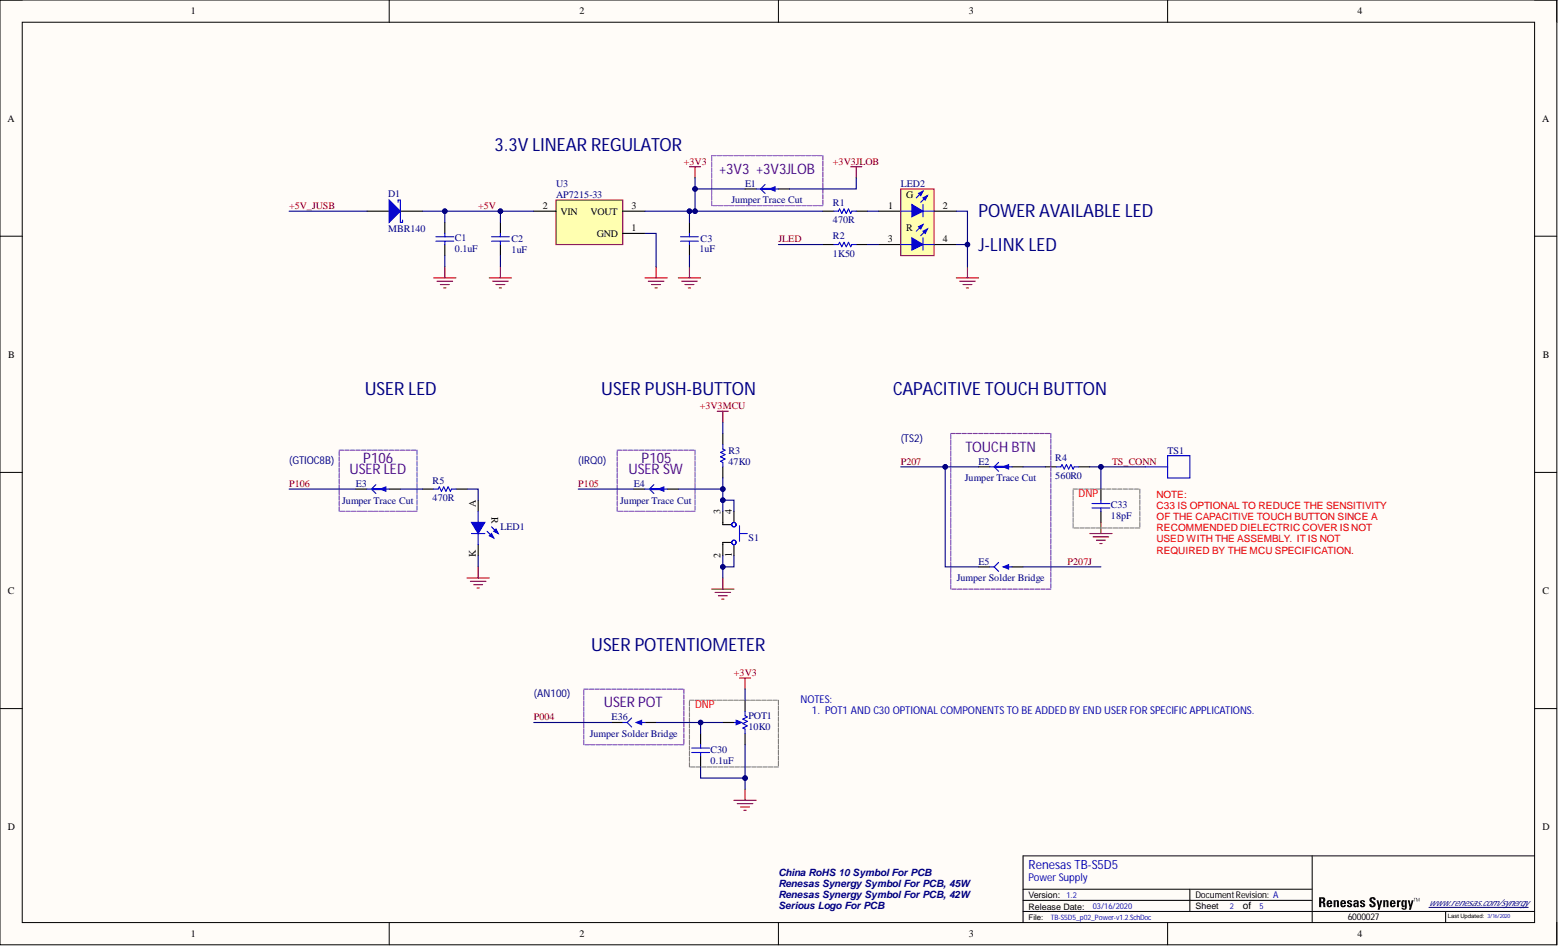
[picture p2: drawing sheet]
<svg xmlns="http://www.w3.org/2000/svg" width="356mm" height="216mm" viewBox="0 0 356 216" stroke-linecap="round" stroke-linejoin="round" font-family="sans-serif">
<defs><g id="words">
<g font-size="4.1" fill="#000080">
<text x="112.9" y="34.4">3.3V LINEAR REGULATOR</text>
<text x="223.4" y="49.6">POWER AVAILABLE LED</text>
<text x="223.4" y="57.2">J-LINK LED</text>
<text x="83.2" y="90.2">USER LED</text>
<text x="137.2" y="90.2">USER PUSH-BUTTON</text>
<text x="203.9" y="90.2">CAPACITIVE TOUCH BUTTON</text>
<text x="134.9" y="148.6">USER POTENTIOMETER</text>
</g>
<g font-size="3.3" fill="#48128a">
<text x="164.1" y="39.7">+3V3 +3V3JLOB</text>
<text x="82.9" y="105.6">P106</text>
<text x="146.4" y="105.6">P105</text>
<text x="220.4" y="103.1">TOUCH BTN</text>
<text x="79.8" y="108.2">USER LED</text>
<text x="143.5" y="108.2">USER SW</text>
<text x="137.8" y="161.4">USER POT</text>
</g>
<text font-size="2.9" fill="#00f" x="234.8" y="198.4">RenesasTB-S5D5</text>
<g font-size="2.5" fill="#000080">
<text x="205.6" y="100.8">(TS2)</text>
<text x="66" y="105.9">(GTIOC8B)</text>
<text x="132" y="105.9">(IRQ0)</text>
<text x="121.8" y="159.1">(AN100)</text>
</g>
<g font-size="2.5" fill="#f00">
<text x="246.2" y="113.5">DNP</text>
<text x="158.6" y="161.7">DNP</text>
</g>
<g font-size="2.5" fill="#0000bf">
<text x="182.7" y="160.4">NOTES:</text>
<text x="185.3" y="162.9">1. POT1 AND C30OPTIONALCOMPONENTSTO BE ADDED BY END USER FOR SPECIFICAPPLICATIONS.</text>
</g>
<text font-size="2.5" fill="#00f" x="234.8" y="201">Power Supply</text>
<g font-size="2.3">
<text x="43.6" y="3.3">1</text>
<text x="132.2" y="3.3">2</text>
<text x="221.2" y="3.3">3</text>
<text x="309.8" y="3.3">4</text>
<text x="1.7" y="27.7">A</text>
<text x="352" y="27.7">A</text>
<text x="123.9" y="47.7">2</text>
<text x="144.2" y="47.7">3</text>
<text x="202.7" y="47.7">1</text>
<text x="206.9" y="45.2">G</text>
<text x="215.2" y="47.7">2</text>
<text x="127.9" y="49">VIN</text>
<text x="134.8" y="49">VOUT</text>
<text x="144.2" y="52.8">1</text>
<text x="206.9" y="52.8">R</text>
<text x="136.2" y="54">GND</text>
<text x="202.6" y="55.3">3</text>
<text x="215.2" y="55.3">4</text>
<text x="1.9" y="81.6">B</text>
<text x="352.1" y="81.6">B</text>
<text x="108.6" y="115.7" transform="rotate(-90 108.6 115.7)">A</text>
<text x="112.2" y="118" transform="rotate(90 112.2 118)">R</text>
<text x="164.5" y="117.2" transform="rotate(-90 164.5 117.2)">3</text>
<text x="167" y="117.2" transform="rotate(-90 167 117.2)">4</text>
<text x="108.6" y="127" transform="rotate(-90 108.6 127)">K</text>
<text x="164.5" y="127.3" transform="rotate(-90 164.5 127.3)">2</text>
<text x="167" y="127.2" transform="rotate(-90 167 127.2)">1</text>
<text x="1.8" y="135.5">C</text>
<text x="352" y="135.5">C</text>
<text x="1.8" y="189.4">D</text>
<text x="352" y="189.4">D</text>
<text x="283.7" y="207.5">of</text>
<text x="43.6" y="213.9">1</text>
<text x="132.2" y="213.9">2</text>
<text x="221.2" y="213.9">3</text>
<text x="309.8" y="213.9">4</text>
</g>
<g font-size="2.3" fill="#800000">
<text x="156.1" y="37.5">+3V3</text>
<text x="190.1" y="37.5">+3V3JLOB</text>
<text x="66" y="47.7">+5V_JUSB</text>
<text x="109.1" y="47.7">+5V</text>
<text x="177.7" y="55.3">JLED</text>
<text x="159.7" y="93.4">+3V3MCU</text>
<text x="205.6" y="106">P207</text>
<text x="253.8" y="106">TS_CONN</text>
<text x="66" y="111.1">P106</text>
<text x="132" y="111.1">P105</text>
<text x="243.7" y="128.9">P207J</text>
<text x="167.5" y="154.2">+3V3</text>
<text x="121.8" y="164.4">P004</text>
</g>
<g font-size="2.3" fill="#000080">
<text x="88.6" y="44.9">D1</text>
<text x="126.9" y="45.2">AP7215-33</text>
<text x="126.9" y="42.6">U3</text>
<text x="166.9" y="46.4">Jumper Trace Cut</text>
<text x="170.1" y="42.6">E1</text>
<text x="190.1" y="46.9">R1</text>
<text x="205.6" y="42.6">LED2</text>
<text x="88.6" y="53">MBR140</text>
<text x="190.1" y="51">470R</text>
<text x="103.8" y="57.6">0.1uF</text>
<text x="103.8" y="55">C1</text>
<text x="116.8" y="57.8">1uF</text>
<text x="116.8" y="55.3">C2</text>
<text x="159.6" y="57.6">1uF</text>
<text x="159.9" y="55.3">C3</text>
<text x="190.1" y="58.6">1K50</text>
<text x="190.1" y="54.5">R2</text>
<text x="166.2" y="106">47K0</text>
<text x="166.2" y="103.5">R3</text>
<text x="223.4" y="106">E2</text>
<text x="240.9" y="105.3">R4</text>
<text x="266.5" y="103.5">TS1</text>
<text x="81.2" y="111.1">E3</text>
<text x="98.7" y="110.4">R5</text>
<text x="144.7" y="111.1">E4</text>
<text x="220.2" y="109.8">Jumper Trace Cut</text>
<text x="240.9" y="109.3">560R0</text>
<text x="78.1" y="114.9">Jumper Trace Cut</text>
<text x="98.7" y="114.4">470R</text>
<text x="141.5" y="114.9">Jumper Trace Cut</text>
<text x="253.6" y="118.5">18pF</text>
<text x="253.6" y="115.9">C33</text>
<text x="114.2" y="121">LED1</text>
<text x="170.8" y="123.5">S1</text>
<text x="223.4" y="128.9">E5</text>
<text x="218.4" y="132.7">Jumper Solder Bridge</text>
<text x="139.6" y="164.4">E36</text>
<text x="170.8" y="166.7">10K0</text>
<text x="170.8" y="164.1">POT1</text>
<text x="134.6" y="168.2">Jumper Solder Bridge</text>
<text x="162.2" y="171.7">C30</text>
<text x="162.2" y="174.3">0.1uF</text>
<text x="177.7" y="202.4">Renesas Synergy Symbol For PCB, 45W</text>
<text x="177.7" y="199.9">China RoHS 10 Symbol For PCB</text>
<text x="177.7" y="205">Renesas Synergy Symbol For PCB, 42W</text>
<text x="177.7" y="207.5">Serious Logo For PCB</text>
</g>
<g font-size="2.3" fill="#f00">
<text x="264" y="113.6">NOTE:</text>
<text x="264" y="116.2">C33 IS OPTIONAL TO REDUCE THE SENSITIVITY</text>
<text x="264" y="118.7">OF THE CAPACITIVE TOUCH BUTTON SINCE A</text>
<text x="264" y="121.3">RECOMMENDED DIELECTRIC COVER IS NOT</text>
<text x="264" y="123.8">USED WITH THE ASSEMBLY. IT IS NOT</text>
<text x="264" y="126.3">REQUIRED BY THE MCU SPECIFICATION.</text>
</g>
<g font-size="2.1">
<text x="272.8" y="204.9">DocumentRevision: A</text>
<text x="307.6" y="210">6000027</text>
</g>
<text font-size="2.1" fill="#000080" x="326.1" y="206.8">www.renesas.com/synergy</text>
<g font-size="2">
<text x="234.8" y="205.1">Version:</text>
<text x="234.8" y="207.6">Release Date:</text>
<text x="272.8" y="207.4">Sheet</text>
</g>
<g font-size="1.9" fill="#00f">
<text x="243.4" y="205">1.2</text>
<text x="249.4" y="207.5">03/16/2020</text>
<text x="280.7" y="207.4">2</text>
<text x="287.5" y="207.4">5</text>
</g>
<text font-size="1.8" x="234.8" y="209.9">File:</text>
<text font-size="1.7" fill="#00f" x="239.9" y="209.9">TB-S5D5_p02_Power-v1.2.SchDoc</text>
<text font-size="1.4" x="330.5" y="209.6">Last Updated: 3/16/2020</text>
</g></defs>
<path d="M0 0h355.3v215.6h-355.3z" fill-rule="evenodd" fill="#fffcf8"/>
<path d="M0 0h355.3v215.6h-355.3z" fill="none" stroke="#000" stroke-width=".23"/>
<path d="M5.1 5.1h345.2v205.5h-345.2z" fill-rule="evenodd" fill="#fffcf8"/>
<g fill="none" stroke="#000" stroke-width=".23">
<path d="M0 0h5.1M5.1 5.1h345.2v205.5h-345.2zM88.8 0v5.1M177.7 0v5.1M266.5 0v5.1M350.3 0h5v5.1M0 53.9h5.1M350.3 53.9h5M0 107.8h5.1M350.3 107.8h5M0 161.7h5.1M350.3 161.7h5"/>
<path d="M299.5 195.3v15.3M350.3 195.3h-116.8v15.3M88.8 210.6v5M177.7 210.6v5M233.5 202.9h66M233.5 208h116.8M233.5 205.5h66M266.5 210.6v5M271.6 202.9v5.1M330 208v2.6M355.3 210.6v5"/>
</g>
<path d="M326.1 207.1h22.7" fill="none" stroke="#000080" stroke-width=".23"/>
<g fill="#000">
<path d="M304.4 205.5h.4v.1l.4-.2 .3 .2 .1 1.4h-.4v-1.1l-.2-.2-.2 .2v1.1h-.4zM307.5 205.6a.65 .65 0 0 1 1.1 .3l-.7-.2a.6 .6 0 0 0 .6 .6 .57 .57 0 0 1-.4 .8 .57 .57 0 0 1-.7-.6h.5v.3h.3a.57 .57 0 0 0-.6-.6zM310.5 205.6a.65 .65 0 0 1 1.1 .3l-.7-.2a.6 .6 0 0 0 .6 .6 .57 .57 0 0 1-.4 .8 .57 .57 0 0 1-.7-.6h.4l.1 .3h.2a.57 .57 0 0 0-.6-.6zM312.7 204.9a.71 .71 0 0 1 .8-.2 .71 .71 0 0 1 .5 .7h-.5l-.1-.3h-.3v.4l.3 .2a.73 .73 0 0 1 .6 .8 .73 .73 0 0 1-.8 .6 .73 .73 0 0 1-.7-.8h.5l.1 .4h.2l.2-.1a.63 .63 0 0 0-.6-.7 .67 .67 0 0 1-.2-1zM314.2 205.5h.4l.2 1.1 .3-1.1h.4l-.6 2.1h-.5l.2-.6zM315.7 205.5h.4l.1 .1 .3-.2 .4 .2v1.4h-.4v-1.1l-.2-.2-.2 .2v1.1h-.4zM318.8 205.5h.5v.2l.4-.3v.4l-.4 .2v1h-.5zM321.3 205.5h.4l.3 1.1 .2-1.1h.4l-.6 2.1h-.4l.1-.6zM322.7 204.9h.5l-.2 .1v.8l-.1-.8zM323.2 204.9l.4 .8 .4-.8v.9l-.1-.8-.2 .8-.4-.8-.1 .8z"/>
<path d="M301.1 204.8h.9a.59 .59 0 0 1 .5 .5 .59 .59 0 0 1-.4 .6l.3 .2 .1 .9h-.4l-.1-.3a.46 .46 0 0 0-.4-.6v.9h-.5zM301.6 205.1v.7l.3-.1 .1-.5z"/>
<path d="M302.9 205.7a.69 .69 0 0 1 .9-.2 .69 .69 0 0 1 .3 .8h-.9l.2 .5 .2-.3h.5a.66 .66 0 0 1-.8 .6 .66 .66 0 0 1-.5-.9zM303.3 205.8l-.1 .3h.4v-.3z"/>
<path d="M306 205.7a.68 .68 0 0 1 .9-.2 .68 .68 0 0 1 .3 .8h-.8l.2 .5 .2-.3h.4a.66 .66 0 0 1-.8 .6 .66 .66 0 0 1-.5-.9zM306.4 205.8v.3h.4l-.1-.3z"/>
<path d="M309.1 205.5l.1-.1a.6 .6 0 0 1 .9 .6v1h-.4v-.2l-.1 .2a.45 .45 0 0 1-.5 0 .45 .45 0 0 1-.2-.4 .61 .61 0 0 1 .8-.6l-.2-.3-.2 .2h-.4zM309.3 206.4l.2 .4 .1-.1 .1-.4z"/>
<path d="M317.3 205.7a.68 .68 0 0 1 .9-.2 .68 .68 0 0 1 .3 .8h-.8l.2 .5 .2-.3h.4a.66 .66 0 0 1-.8 .6 .66 .66 0 0 1-.5-.9zM317.7 205.8v.3h.4l-.1-.3z"/>
<path d="M320 205.5l.5-.1 .2 .2v-.1h.4v1.6a.63 .63 0 0 1-.6 .5 .63 .63 0 0 1-.6-.4l.7 .1v-.5l-.3 .2a.97 .97 0 0 1-.3-1.5zM320.3 205.7v.8l.2 .2 .1-.2v-.6v-.1z"/>
</g>
<g fill="none" stroke="#800000" stroke-width=".25">
<path d="M99 63.4h5.1M99.7 64.2h3.6M100.5 64.9h2M101.3 65.7h.5M101.5 60.9v2.5M111.7 63.4h5.1M112.4 64.2h3.6M113.2 64.9h2M114 65.7h.5M114.2 60.9v2.5M147.2 63.4h5.1M148 64.2h3.5"/>
<path d="M148.7 64.9h2.1M149.5 65.7h.5M149.7 60.9v2.5M154.8 63.4h5.1M155.6 64.2h3.5M156.3 64.9h2.1M157.1 65.7h.5M157.4 60.9v2.5"/>
</g>
<path d="M200.5 48.2h5.1M200.5 55.8h5.1M213.2 48.2h5.1M213.2 55.8h5.1" fill="none" stroke="#000" stroke-width=".25"/>
<path d="M205.6 43.1h7.6v15.2h-7.6z" fill-rule="evenodd" fill="#ffffb0"/>
<path d="M205.6 43.1h7.6v15.2h-7.6z" fill="none" stroke="#800000" stroke-width=".23"/>
<path d="M210.7 43.6l-1.6 1.6M211.7 44.6l-1.5 1.6" fill="none" stroke="#00f" stroke-width=".25"/>
<path d="M210.7 45.2l1-.6-.5 1.1z" fill="#00f"/>
<path d="M210.7 45.2l1-.6-.5 1.1z" fill="none" stroke="#00f" stroke-width=".25"/>
<path d="M209.6 44.1l1.1-.5-.5 1z" fill="#00f"/>
<path d="M209.6 44.1l1.1-.5-.5 1zM210.7 46.7v2.8" fill="none" stroke="#00f" stroke-width=".25"/>
<path d="M208.1 46.7l2.6 1.5-2.6 1.3z" fill="#00f"/>
<path d="M205.6 48.2h2.5M208.1 46.7l2.6 1.5-2.6 1.3zM209.6 48.2h3.6M210.7 51.2l-1.6 1.6M211.7 52.3l-1.5 1.5" fill="none" stroke="#00f" stroke-width=".25"/>
<path d="M210.7 52.8l1-.5-.5 1z" fill="#00f"/>
<path d="M210.7 52.8l1-.5-.5 1z" fill="none" stroke="#00f" stroke-width=".25"/>
<path d="M209.6 51.8l1.1-.6-.5 1.1z" fill="#00f"/>
<path d="M209.6 51.8l1.1-.6-.5 1.1zM210.7 54.3v2.8" fill="none" stroke="#00f" stroke-width=".25"/>
<path d="M208.1 54.3l2.6 1.5-2.6 1.3z" fill="#00f"/>
<g fill="none" stroke="#00f" stroke-width=".25">
<path d="M99.5 54h4.1M99.5 55h4.1M101.5 53.3v.7M101.5 55v.8M112.2 54h4M112.2 55h4M114.2 53.3v.7M114.2 55v.8M155.3 54h4.1M155.3 55h4.1M157.4 53.3v.7M157.4 55v.8"/>
<path d="M205.6 55.8h2.5M208.1 54.3l2.6 1.5-2.6 1.3zM209.6 55.8h3.6"/>
</g>
<path d="M218.3 63.4h5.1M219 64.2h3.6M219.8 64.9h2M220.6 65.7h.5M220.8 60.9v2.5M162.4 134.4h5.1M163.2 135.2h3.6M164 136h2M164.7 136.7h.5M165 131.9v2.5" fill="none" stroke="#800000" stroke-width=".25"/>
<path d="M101.5 50.7v2.6M101.5 55.8v2.5M114.2 50.7v2.6M114.2 55.8v2.5M157.4 50.7v2.6M157.4 55.8v2.5" fill="none" stroke="#000" stroke-width=".25"/>
<path d="M126.9 45.7h15.2v10.1h-15.2z" fill-rule="evenodd" fill="#ffffb0"/>
<path d="M126.9 45.7h15.2v10.1h-15.2z" fill="none" stroke="#800000" stroke-width=".25"/>
<path d="M121.8 48.2h5.1M142.1 53.3h5.1M142.1 48.2h5.1M109.1 114.2v2.5M109.1 124.3v2.5" fill="none" stroke="#000" stroke-width=".25"/>
<path d="M111.2 121.3l1.5 1.5M112.2 120.2l1.5 1.6" fill="none" stroke="#00f" stroke-width=".25"/>
<path d="M111.7 122.3l.5-.5 .5 1z" fill="#00f"/>
<path d="M111.7 122.3l.5-.5 .5 1z" fill="none" stroke="#00f" stroke-width=".25"/>
<path d="M112.7 121.3l.5-.5 .5 1z" fill="#00f"/>
<path d="M107.6 121.8h3.1M112.7 121.3l.5-.5 .5 1z" fill="none" stroke="#00f" stroke-width=".25"/>
<path d="M107.6 119.2h3.1l-1.6 2.6z" fill="#00f"/>
<g fill="none" stroke="#00f" stroke-width=".25">
<path d="M190.4 48.2h1l.2-.5 .5 1 .5-1 .5 1 .6-1 .5 1 .2-.5h1M190.4 55.8h1l.2-.5 .5 1 .5-1 .5 1 .6-1 .5 1 .2-.5h1M99 111.6h1l.3-.5 .5 1 .5-1 .5 1 .5-1 .5 1 .2-.5h1.1M107.6 119.2h3.1l-1.6 2.6zM109.1 116.7v2.5M168.8 120v3.5M241.1 106.5h1l.3-.5 .5 1.1 .5-1.1 .5 1.1 .5-1.1 .5 1.1 .3-.6h1M109.1 120.8v3.5M168.8 121.8h1.8"/>
<circle cx="167.5" cy="119.7" r=".51"/>
<circle cx="167.5" cy="123.8" r=".51"/>
</g>
<g fill="none" stroke="#000" stroke-width=".25">
<path d="M187.8 48.2h2.6M187.8 55.8h2.6M195.4 48.2h2.6M195.4 55.8h2.6M96.4 111.6h2.6M104.1 111.6h2.5M144.7 111.6h2.5M152.3 111.6h2.5M165 116.7v3h2M167.5 116.7v2.5M238.6 106.5h2.5M246.2 106.5h2.5"/>
<path d="M167 123.8h-2v3M167.5 124.3v2.5"/>
</g>
<path d="M157.4 38.1h2.5M158.6 38.1v2.5M194.2 38.1h2.5M195.4 38.1v2.5M163.7 93.9h2.5M165 93.9v2.5M106.6 131.9h5.1M107.4 132.7h3.5M108.1 133.4h2.1M108.9 134.2h.5M109.1 129.4v2.5" fill="none" stroke="#800000" stroke-width=".25"/>
<path d="M150.3 111.6l1.2-.5v1z" fill="#0000bf"/>
<path d="M148.4 111.5h2.2v.2h-2.2zM150.3 111.6l1.2-.5v1z" fill="none" stroke="#0000bf" stroke-width=".23"/>
<path d="M147.2 111.6h1M148.2 111.6l1 1M149.2 110.6l-1 1M151.3 111.6h1" fill="none" stroke="#0000bf" stroke-width=".25"/>
<path d="M148.4 111.6h2.2" fill="none" stroke="#009cca" stroke-width=".25"/>
<path d="M223.4 106.5h2.5M231 106.5h2.5" fill="none" stroke="#000" stroke-width=".25"/>
<path d="M228.9 106.5l1.3-.5v1.1z" fill="#0000bf"/>
<path d="M227 106.4h2.3v.3h-2.3zM228.9 106.5l1.3-.5v1.1z" fill="none" stroke="#0000bf" stroke-width=".23"/>
<path d="M225.9 106.5h1M226.9 106.5l1 1.1M227.9 105.5l-1 1M230 106.5h1" fill="none" stroke="#0000bf" stroke-width=".25"/>
<path d="M227 106.5h2.3" fill="none" stroke="#009cca" stroke-width=".25"/>
<path d="M81.2 111.6h2.6M88.8 111.6h2.6" fill="none" stroke="#000" stroke-width=".25"/>
<path d="M86.8 111.6l1.3-.5v1z" fill="#0000bf"/>
<path d="M84.9 111.5h2.3v.2h-2.3zM86.8 111.6l1.3-.5v1z" fill="none" stroke="#0000bf" stroke-width=".23"/>
<path d="M83.8 111.6h1M84.8 111.6l1 1M85.8 110.6l-1 1M87.8 111.6h1" fill="none" stroke="#0000bf" stroke-width=".25"/>
<path d="M84.9 111.6h2.3" fill="none" stroke="#009cca" stroke-width=".25"/>
<path d="M83.8 48.2h5M91.4 48.2h5M165 98.9v2.6M165 106.5v2.6" fill="none" stroke="#000" stroke-width=".25"/>
<path d="M165 101.5v1l.5 .2-1 .5 1 .6-1 .5 1 .5-1 .5 .5 .2v1" fill="none" stroke="#00f" stroke-width=".25"/>
<path d="M88.8 45.7l2.6 2.5-2.6 2.5z" fill="#00f"/>
<path d="M88.8 45.7l2.6 2.5-2.6 2.5zM90.9 46.2v-.5h.5v5h.5v-.5" fill="none" stroke="#00f" stroke-width=".25"/>
<path d="M170.1 43.1h2.5M177.7 43.1h2.5" fill="none" stroke="#000" stroke-width=".25"/>
<path d="M175.6 43.1l1.3-.5v1z" fill="#0000bf"/>
<path d="M173.7 43h2.3v.3h-2.3zM175.6 43.1l1.3-.5v1z" fill="none" stroke="#0000bf" stroke-width=".23"/>
<path d="M172.6 43.1h1M173.6 43.1l1 1M174.6 42.1l-1 1M176.7 43.1h1" fill="none" stroke="#0000bf" stroke-width=".25"/>
<path d="M173.7 43.1h2.3" fill="none" stroke="#009cca" stroke-width=".25"/>
<path d="M223.4 129.4h2.5M231 129.4h2.5" fill="none" stroke="#000" stroke-width=".25"/>
<path d="M228.9 129.4l1.3-.5v1z" fill="#0000bf"/>
<path d="M228.9 129.4l1.3-.5v1z" fill="none" stroke="#0000bf" stroke-width=".23"/>
<path d="M225.9 129.4h1M226.9 129.4l1 1M227.9 128.4l-1 1M230 129.4h1" fill="none" stroke="#0000bf" stroke-width=".25"/>
<path d="M168.8 154.7h2.5M170.1 154.7v2.6M167.5 182.6h5.1M168.3 183.4h3.5M169 184.2h2.1M169.8 184.9h.5M170.1 180.1v2.5" fill="none" stroke="#800000" stroke-width=".25"/>
<path d="M139.6 164.9h2.5M147.2 164.9h2.5" fill="none" stroke="#000" stroke-width=".25"/>
<path d="M145.2 164.9l1.2-.5v1z" fill="#0000bf"/>
<path d="M145.2 164.9l1.2-.5v1z" fill="none" stroke="#0000bf" stroke-width=".23"/>
<path d="M142.1 164.9h1M143.1 164.9l1.1 1M144.2 163.9l-1.1 1M146.2 164.9h1" fill="none" stroke="#0000bf" stroke-width=".25"/>
<path d="M170.1 159.8v2.6M170.1 167.4v2.6" fill="none" stroke="#000" stroke-width=".25"/>
<path d="M167.5 164.9h1.3" fill="none" stroke="#00f" stroke-width=".25"/>
<path d="M168 164.4l1.3 .5-1.3 .5z" fill="#00f"/>
<path d="M249.2 114.9h4.1M249.2 115.9h4.1M251.3 114.2v.7M251.3 115.9v.8M261.4 106.5h5.1M266.5 104h5.1v5.1h-5.1zM157.9 170.7h4M157.9 171.7h4M159.9 170v.7M159.9 171.7v.8M168 164.4l1.3 .5-1.3 .5zM170.1 162.4v1l.5 .2-1.1 .5 1.1 .5-1.1 .5 1.1 .6-1.1 .5 .6 .2v1" fill="none" stroke="#00f" stroke-width=".25"/>
<path d="M251.3 111.6v2.6M251.3 116.7v2.5M159.9 167.4v2.6M159.9 172.5v2.5M165 164.9h2.5" fill="none" stroke="#000" stroke-width=".25"/>
<g fill="none" stroke="#808080" stroke-width=".25">
<path d="M157.4 159.8h1M158.6 159.8h1M159.9 159.8h1M161.2 159.8h1M162.4 159.8h1.1M163.7 159.8h1M165 159.8h1M166.2 159.8h1.1M167.5 159.8h1M168.8 159.8h1M170.1 159.8h1M171.3 159.8h1"/>
<path d="M172.6 159.8h1M173.9 159.8h1M175.1 159.8h1M176.4 159.8h1M177.7 159.8v1M157.4 160.1v1M157.4 161.3v1.1M157.4 162.6v1M157.4 163.9v1M157.4 165.1v1.1M157.4 166.4v1M157.4 167.7v1"/>
<path d="M157.4 169v1M157.4 170.2v1M157.4 171.5v1M157.4 172.8v1M157.4 174v1M157.6 175h1M158.9 175h1M160.2 175h1M161.4 175h1M162.7 175h1M164 175h1M165.2 175h1"/>
<path d="M166.5 175h1M167.8 175h1M169 175h1.1M170.3 175h1M171.6 175h1M172.8 175h1.1M174.1 175h1M175.4 175h1M176.7 175h1M177.7 161.1v1M177.7 162.4v1M177.7 163.6v1"/>
<path d="M177.7 164.9v1M177.7 166.2v1M177.7 167.4v1M177.7 168.7v1M177.7 170v1M177.7 171.2v1M177.7 172.5v1M177.7 173.8v1"/>
</g>
<path d="M251.3 119.2v2.6M248.7 121.8h5.1M249.5 122.5h3.5M250.3 123.3h2M251 124h.5" fill="none" stroke="#800000" stroke-width=".25"/>
<g fill="none" stroke="#8a20db" stroke-width=".25">
<path d="M162.4 35.5h1.1M162.4 35.8v1M162.4 37v1.1M162.4 38.3v1M162.4 39.6v1M163.7 35.5h1M165 35.5h1M166.2 35.5h1.1M167.5 35.5h1M168.8 35.5h1M170.1 35.5h1M171.3 35.5h1"/>
<path d="M172.6 35.5h1M173.9 35.5h1M175.1 35.5h1M176.4 35.5h1M177.7 35.5h1M178.9 35.5h1.1M180.2 35.5h1M181.5 35.5h1M182.7 35.5h1.1M184 35.5h1M185.3 35.5h1M186.6 35.5h1"/>
<path d="M187.8 35.5v1M187.8 36.8v1M187.8 38.1v1M187.8 39.3v1M162.4 40.8v1.1M162.4 42.1v1M162.4 43.4v1M162.4 44.6v1.1M162.4 45.9v1M162.7 46.9h1M164 46.9h1M165.2 46.9h1"/>
<path d="M166.5 46.9h1M167.8 46.9h1M169 46.9h1.1M170.3 46.9h1M171.6 46.9h1M172.8 46.9h1.1M174.1 46.9h1M175.4 46.9h1M176.7 46.9h1M177.9 46.9h1M179.2 46.9h1M180.5 46.9h1"/>
<path d="M181.7 46.9h1M183 46.9h1M184.3 46.9h1M185.5 46.9h1.1M186.8 46.9h1M187.8 40.6v1M187.8 41.9v1M187.8 43.1v1M187.8 44.4v1M187.8 45.7v1M217 98.9h1M217 99.2v1"/>
<path d="M218.3 98.9h1M219.5 98.9h1.1M220.8 98.9h1M222.1 98.9h1M223.4 98.9h1M224.6 98.9h1M225.9 98.9h1M227.2 98.9h1M228.4 98.9h1M229.7 98.9h1M231 98.9h1M232.2 98.9h1.1"/>
<path d="M233.5 98.9h1M234.8 98.9h1M236 98.9h1.1M237.3 98.9h1M238.6 98.9h1M239.9 98.9v1M77.4 102.7h1M77.4 103v1M77.4 104.3v1M77.4 105.5v1M77.4 106.8v1M77.4 108.1v1"/>
<path d="M77.4 109.3v1.1M77.4 110.6v1M77.4 111.9v1M77.4 113.1v1.1M77.4 114.4v1M77.4 115.7v1M77.7 116.7h1M78.7 102.7h1M78.9 116.7h1.1M80 102.7h1M80.2 116.7h1M81.2 102.7h1"/>
<path d="M81.5 116.7h1M82.5 102.7h1M82.7 116.7h1.1M83.8 102.7h1M84 116.7h1M85 102.7h1M85.3 116.7h1M86.3 102.7h1M86.5 116.7h1.1M87.6 102.7h1M87.8 116.7h1M88.8 102.7h1"/>
<path d="M89.1 116.7h1M90.1 102.7h1M90.4 116.7h1M91.4 102.7h1M91.6 116.7h1M92.6 102.7h1.1M92.9 116.7h1M93.9 102.7h1M94.2 116.7h1M95.2 102.7v1.1M95.2 104v1M95.2 105.3v1"/>
<path d="M95.2 106.5v1.1M95.2 107.8v1M95.2 109.1v1M95.2 110.4v1M95.2 111.6v1M95.2 112.9v1M95.2 114.2v1M95.2 115.4v1M140.9 102.7h1M140.9 103v1M140.9 104.3v1M140.9 105.5v1"/>
<path d="M140.9 106.8v1M140.9 108.1v1M140.9 109.3v1.1M140.9 110.6v1M140.9 111.9v1M140.9 113.1v1.1M140.9 114.4v1M140.9 115.7v1M141.1 116.7h1M142.1 102.7h1M142.4 116.7h1M143.4 102.7h1"/>
<path d="M143.7 116.7h1M144.7 102.7h1M144.9 116.7h1M145.9 102.7h1.1M146.2 116.7h1M147.2 102.7h1M147.5 116.7h1M148.5 102.7h1M148.7 116.7h1M149.7 102.7h1.1M150 116.7h1M151 102.7h1"/>
<path d="M151.3 116.7h1M152.3 102.7h1M152.5 116.7h1.1M153.6 102.7h1M153.8 116.7h1M154.8 102.7h1M155.1 116.7h1M156.1 102.7h1M156.3 116.7h1.1M157.4 102.7h1M157.6 116.7h1M158.6 102.7v1.1"/>
<path d="M158.6 104v1M158.6 105.3v1M158.6 106.5v1.1M158.6 107.8v1M158.6 109.1v1M158.6 110.4v1M158.6 111.6v1M158.6 112.9v1M158.6 114.2v1M158.6 115.4v1M217 100.5v1M217 101.7v1"/>
<path d="M217 103v1M217 104.3v1M217 105.5v1M217 106.8v1M217 108.1v1M217 109.3v1.1M217 110.6v1M217 111.9v1M217 113.1v1.1M217 114.4v1M217 115.7v1M217 116.9v1.1"/>
<path d="M217 118.2v1M217 119.5v1M239.9 100.2v1M239.9 101.5v1M239.9 102.7v1.1M239.9 104v1M239.9 105.3v1M239.9 106.5v1.1M239.9 107.8v1M239.9 109.1v1M239.9 110.4v1M239.9 111.6v1"/>
<path d="M239.9 112.9v1M239.9 114.2v1M239.9 115.4v1M239.9 116.7v1M239.9 118v1M239.9 119.2v1M217 120.8v1M217 122v1M217 123.3v1M217 124.6v1M217 125.8v1M217 127.1v1"/>
<path d="M217 128.4v1M217 129.6v1M217 130.9v1M217 132.2v1M217 133.4v1M217.3 134.4h1M218.5 134.4h1M219.8 134.4h1M221.1 134.4h1M222.3 134.4h1.1M223.6 134.4h1M224.9 134.4h1"/>
<path d="M226.1 134.4h1.1M227.4 134.4h1M228.7 134.4h1M230 134.4h1M231.2 134.4h1M232.5 134.4h1M233.8 134.4h1M235 134.4h1M236.3 134.4h1M237.6 134.4h1M238.8 134.4h1.1M239.9 120.5v1"/>
<path d="M239.9 121.8v1M239.9 123v1M239.9 124.3v1M239.9 125.6v1M239.9 126.8v1.1M239.9 128.1v1M239.9 129.4v1M239.9 130.6v1.1M239.9 131.9v1M239.9 133.2v1M133.3 157.3h1M133.3 157.5v1"/>
<path d="M133.3 158.8v1M134.5 157.3h1M135.8 157.3h1M137.1 157.3h1M138.3 157.3h1M139.6 157.3h1M140.9 157.3h1M142.1 157.3h1M143.4 157.3h1M144.7 157.3h1M145.9 157.3h1.1M147.2 157.3h1"/>
<path d="M148.5 157.3h1M149.7 157.3h1.1M151 157.3h1M152.3 157.3h1M153.6 157.3h1M154.8 157.3h1M156.1 157.3v1M156.1 158.5v1.1M156.1 159.8v1M133.3 160.1v1M133.3 161.3v1.1M133.3 162.6v1"/>
<path d="M133.3 163.9v1M133.3 165.1v1.1M133.3 166.4v1M133.3 167.7v1M133.3 169v1M133.5 170h1M134.8 170h1M136 170h1.1M137.3 170h1M138.6 170h1M139.8 170h1.1M141.1 170h1"/>
<path d="M142.4 170h1M143.7 170h1M144.9 170h1M146.2 170h1M147.5 170h1M148.7 170h1M150 170h1M151.3 170h1M152.5 170h1.1M153.8 170h1M155.1 170h1M156.1 161.1v1"/>
<path d="M156.1 162.4v1M156.1 163.6v1M156.1 164.9v1M156.1 166.2v1M156.1 167.4v1M156.1 168.7v1"/>
</g>
<path d="M101.5 58.3v2.6M114.2 58.3v2.6M147.2 53.3h2.5v7.6M157.4 58.3v2.6M218.3 55.8h2.5v5.1" fill="none" stroke="#000080" stroke-width=".25"/>
<circle cx="220.8" cy="55.8" r=".51" fill="#000080"/>
<circle cx="220.8" cy="55.8" r=".51" fill="none" stroke="#000080" stroke-width=".23"/>
<path d="M218.3 48.2h2.5v7.6" fill="none" stroke="#000080" stroke-width=".25"/>
<circle cx="220.8" cy="55.8" r=".51" fill="#000080"/>
<circle cx="220.8" cy="55.8" r=".51" fill="none" stroke="#000080" stroke-width=".23"/>
<path d="M66 48.2h17.8M177.7 55.8h10.1M195.4 40.6v2.5h-15.2M198 48.2h2.5M165 109.1v7.6" fill="none" stroke="#000080" stroke-width=".25"/>
<circle cx="165" cy="111.6" r=".51" fill="#000080"/>
<circle cx="165" cy="111.6" r=".51" fill="none" stroke="#000080" stroke-width=".23"/>
<circle cx="165" cy="114.2" r=".51" fill="#000080"/>
<circle cx="165" cy="114.2" r=".51" fill="none" stroke="#000080" stroke-width=".23"/>
<path d="M165 114.2h2.5v2.5" fill="none" stroke="#000080" stroke-width=".25"/>
<circle cx="165" cy="114.2" r=".51" fill="#000080"/>
<circle cx="165" cy="114.2" r=".51" fill="none" stroke="#000080" stroke-width=".23"/>
<path d="M167.5 126.8v2.6h-2.5" fill="none" stroke="#000080" stroke-width=".25"/>
<circle cx="165" cy="129.4" r=".51" fill="#000080"/>
<circle cx="165" cy="129.4" r=".51" fill="none" stroke="#000080" stroke-width=".23"/>
<path d="M198 55.8h2.5M165 96.4v2.5M106.6 111.6h2.5v2.6M132 111.6h12.7M154.8 111.6h10.2M109.1 126.8v2.6" fill="none" stroke="#000080" stroke-width=".25"/>
<circle cx="165" cy="111.6" r=".51" fill="#000080"/>
<circle cx="165" cy="111.6" r=".51" fill="none" stroke="#000080" stroke-width=".23"/>
<path d="M66 111.6h15.2M91.4 111.6h5M233.5 106.5h5.1M165 126.8v5.1" fill="none" stroke="#000080" stroke-width=".25"/>
<circle cx="165" cy="129.4" r=".51" fill="#000080"/>
<circle cx="165" cy="129.4" r=".51" fill="none" stroke="#000080" stroke-width=".23"/>
<path d="M114.2 48.2v2.5" fill="none" stroke="#000080" stroke-width=".25"/>
<circle cx="114.2" cy="48.2" r=".51" fill="#000080"/>
<circle cx="114.2" cy="48.2" r=".51" fill="none" stroke="#000080" stroke-width=".23"/>
<path d="M101.5 48.2v2.5" fill="none" stroke="#000080" stroke-width=".25"/>
<circle cx="101.5" cy="48.2" r=".51" fill="#000080"/>
<circle cx="101.5" cy="48.2" r=".51" fill="none" stroke="#000080" stroke-width=".23"/>
<path d="M157.4 48.2v2.5" fill="none" stroke="#000080" stroke-width=".25"/>
<circle cx="157.4" cy="48.2" r=".51" fill="#000080"/>
<circle cx="157.4" cy="48.2" r=".51" fill="none" stroke="#000080" stroke-width=".23"/>
<path d="M158.6 43.1h11.5" fill="none" stroke="#000080" stroke-width=".25"/>
<circle cx="158.6" cy="43.1" r=".51" fill="#000080"/>
<circle cx="158.6" cy="43.1" r=".51" fill="none" stroke="#000080" stroke-width=".23"/>
<path d="M215.7 106.5v22.9h7.7" fill="none" stroke="#000080" stroke-width=".25"/>
<circle cx="215.7" cy="106.5" r=".51" fill="#000080"/>
<circle cx="215.7" cy="106.5" r=".51" fill="none" stroke="#000080" stroke-width=".23"/>
<path d="M96.4 48.2h25.4M233.5 129.4h17.8" fill="none" stroke="#000080" stroke-width=".25"/>
<circle cx="114.2" cy="48.2" r=".51" fill="#000080"/>
<circle cx="114.2" cy="48.2" r=".51" fill="none" stroke="#000080" stroke-width=".23"/>
<circle cx="101.5" cy="48.2" r=".51" fill="#000080"/>
<circle cx="101.5" cy="48.2" r=".51" fill="none" stroke="#000080" stroke-width=".23"/>
<path d="M147.2 48.2h11.4" fill="none" stroke="#000080" stroke-width=".25"/>
<circle cx="157.4" cy="48.2" r=".51" fill="#000080"/>
<circle cx="157.4" cy="48.2" r=".51" fill="none" stroke="#000080" stroke-width=".23"/>
<circle cx="158.6" cy="48.2" r=".51" fill="#000080"/>
<circle cx="158.6" cy="48.2" r=".51" fill="none" stroke="#000080" stroke-width=".23"/>
<path d="M158.6 40.6v7.6h29.2" fill="none" stroke="#000080" stroke-width=".25"/>
<circle cx="158.6" cy="48.2" r=".51" fill="#000080"/>
<circle cx="158.6" cy="48.2" r=".51" fill="none" stroke="#000080" stroke-width=".23"/>
<circle cx="158.6" cy="43.1" r=".51" fill="#000080"/>
<circle cx="158.6" cy="43.1" r=".51" fill="none" stroke="#000080" stroke-width=".23"/>
<path d="M170.1 157.3v2.5M121.8 164.9h17.8M149.7 164.9h15.3" fill="none" stroke="#000080" stroke-width=".25"/>
<circle cx="159.9" cy="164.9" r=".51" fill="#000080"/>
<circle cx="159.9" cy="164.9" r=".51" fill="none" stroke="#000080" stroke-width=".23"/>
<path d="M170.1 170v10.1" fill="none" stroke="#000080" stroke-width=".25"/>
<circle cx="170.1" cy="177.6" r=".51" fill="#000080"/>
<circle cx="170.1" cy="177.6" r=".51" fill="none" stroke="#000080" stroke-width=".23"/>
<path d="M159.9 164.9v2.5" fill="none" stroke="#000080" stroke-width=".25"/>
<circle cx="159.9" cy="164.9" r=".51" fill="#000080"/>
<circle cx="159.9" cy="164.9" r=".51" fill="none" stroke="#000080" stroke-width=".23"/>
<path d="M159.9 175v2.6h10.2" fill="none" stroke="#000080" stroke-width=".25"/>
<circle cx="170.1" cy="177.6" r=".51" fill="#000080"/>
<circle cx="170.1" cy="177.6" r=".51" fill="none" stroke="#000080" stroke-width=".23"/>
<path d="M205.6 106.5h17.8" fill="none" stroke="#000080" stroke-width=".25"/>
<circle cx="215.7" cy="106.5" r=".51" fill="#000080"/>
<circle cx="215.7" cy="106.5" r=".51" fill="none" stroke="#000080" stroke-width=".23"/>
<path d="M248.7 106.5h2.6v5.1" fill="none" stroke="#000080" stroke-width=".25"/>
<circle cx="251.3" cy="106.5" r=".51" fill="#000080"/>
<circle cx="251.3" cy="106.5" r=".51" fill="none" stroke="#000080" stroke-width=".23"/>
<path d="M251.3 106.5h10.1" fill="none" stroke="#000080" stroke-width=".25"/>
<circle cx="251.3" cy="106.5" r=".51" fill="#000080"/>
<circle cx="251.3" cy="106.5" r=".51" fill="none" stroke="#000080" stroke-width=".23"/>
<g fill="none" stroke="#808080" stroke-width=".25">
<path d="M244.9 111.6h1M244.9 111.9v1M244.9 113.1v1.1M244.9 114.4v1M244.9 115.7v1M244.9 116.9v1.1M244.9 118.2v1M244.9 119.5v1M246.2 111.6h1M247.5 111.6h1M248.7 111.6h1M250 111.6h1"/>
<path d="M251.3 111.6h1M252.5 111.6h1.1M253.8 111.6h1M255.1 111.6h1M256.3 111.6h1.1M257.6 111.6h1M258.9 111.6h1M260.2 111.6v1M260.2 112.9v1M260.2 114.2v1M260.2 115.4v1M260.2 116.7v1"/>
<path d="M260.2 118v1M260.2 119.2v1M245.2 120.5h1M246.5 120.5h1M247.7 120.5h1M249 120.5h1M250.3 120.5h1M251.5 120.5h1M252.8 120.5h1M254.1 120.5h1M255.3 120.5h1M256.6 120.5h1"/>
<path d="M257.9 120.5h1M259.1 120.5h1.1"/>
</g>
<use href="#words"/>
</svg>
